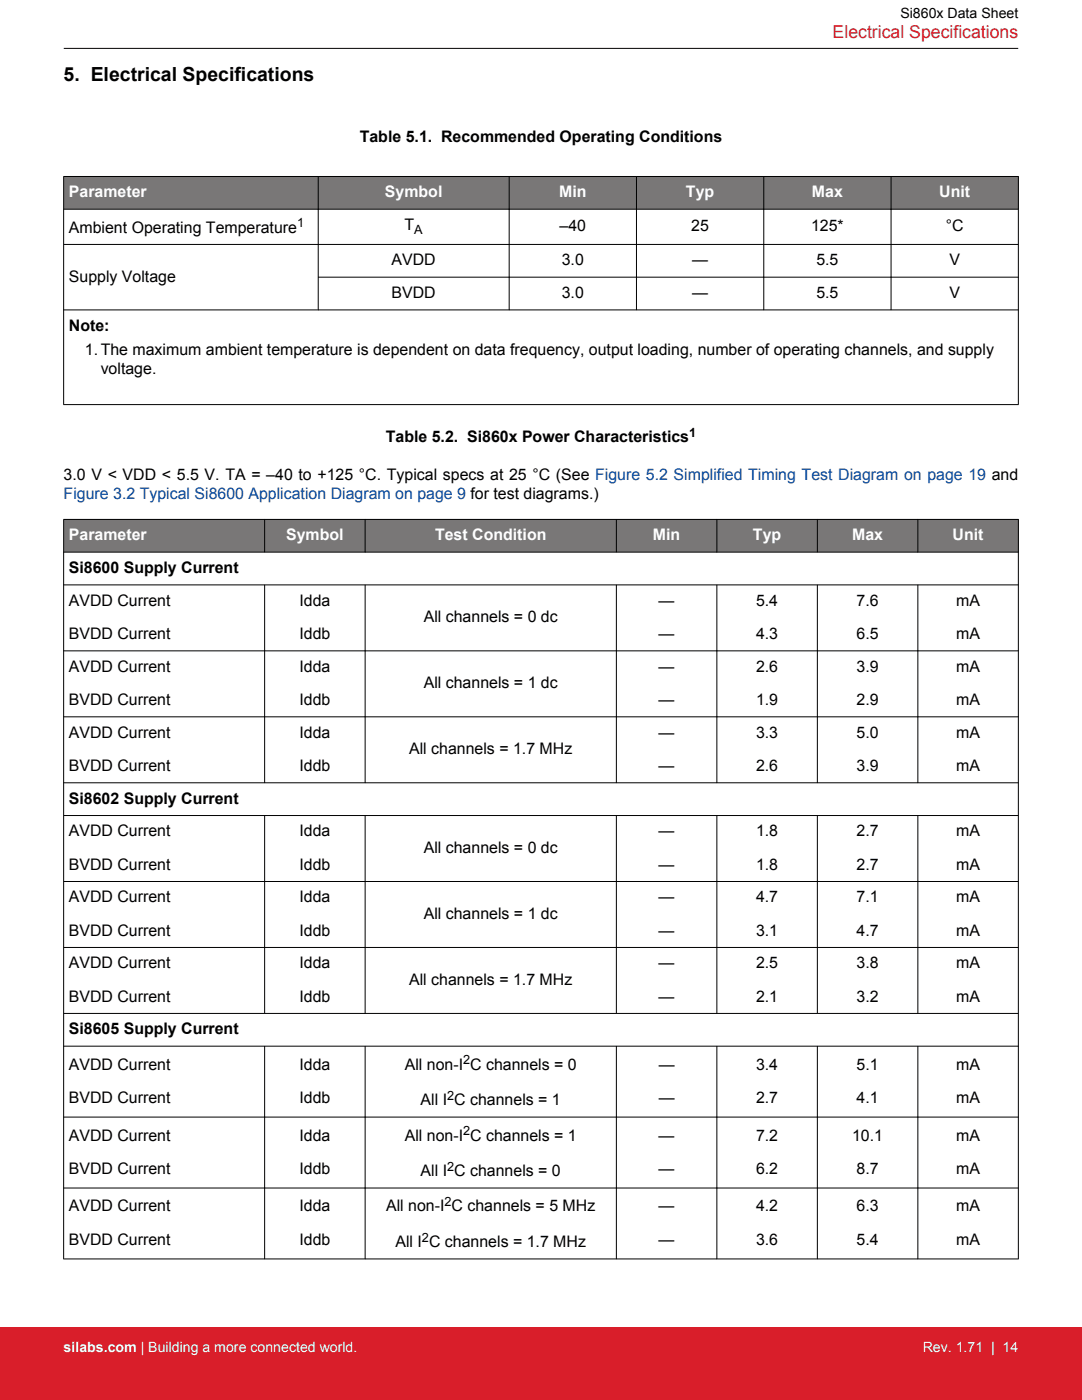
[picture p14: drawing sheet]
<svg xmlns="http://www.w3.org/2000/svg" width="216mm" height="279mm" viewBox="0 0 216 279" stroke-linecap="round" stroke-linejoin="round" font-family="sans-serif">
<defs><g id="words">
<text font-size="3.9" x="12.7" y="16.1">5. Electrical Specifications</text>
<text font-size="3.5" fill="#d91e2a" x="166.1" y="7.5">Electrical Specifications</text>
<g font-size="3.2">
<text x="71.8" y="28.4">Table 5.1. Recommended Operating Conditions</text>
<text x="13.7" y="46.4">Ambient Operating Temperature</text>
<text x="80.7" y="46">T</text>
<text x="111.7" y="46.2">–40</text>
<text x="137.9" y="46.2">25</text>
<text x="161.8" y="46.2">125*</text>
<text x="188.7" y="46.2">°C</text>
<text x="78.1" y="53">AVDD</text>
<text x="112.1" y="53">3.0</text>
<text x="138.1" y="53">—</text>
<text x="162.9" y="53">5.5</text>
<text x="189.4" y="53">V</text>
<text x="13.7" y="56.2">Supply Voltage</text>
<text x="78.1" y="59.5">BVDD</text>
<text x="112.1" y="59.5">3.0</text>
<text x="138.1" y="59.5">—</text>
<text x="162.9" y="59.5">5.5</text>
<text x="189.4" y="59.5">V</text>
<text x="13.7" y="66">Note:</text>
<text x="16.9" y="70.8">1.The maximum ambient temperature is dependent on data frequency, output loading, number of operating channels, and supply</text>
<text x="20.1" y="74.6">voltage.</text>
<text x="77" y="88.3">Table 5.2. Si860x Power Characteristics</text>
<text x="12.7" y="95.9">3.0 V &lt; VDD &lt; 5.5 V. TA = –40 to +125 °C. Typical specs at 25 °C (See Figure 5.2 Simplified Timing Test Diagram on page 19 and</text>
<text x="13.7" y="114.4">Si8600 Supply Current</text>
<text x="13.7" y="120.9">AVDD Current</text>
<text x="59.7" y="120.9">Idda</text>
<text x="84.6" y="124.2">All channels = 0 dc</text>
<text x="131.4" y="120.9">—</text>
<text x="150.9" y="120.9">5.4</text>
<text x="170.9" y="120.9">7.6</text>
<text x="190.8" y="120.9">mA</text>
<text x="13.7" y="127.5">BVDD Current</text>
<text x="59.7" y="127.5">Iddb</text>
<text x="131.4" y="127.5">—</text>
<text x="150.9" y="127.5">4.3</text>
<text x="170.9" y="127.5">6.5</text>
<text x="190.8" y="127.5">mA</text>
<text x="13.7" y="134.1">AVDD Current</text>
<text x="59.7" y="134.1">Idda</text>
<text x="84.6" y="137.4">All channels = 1 dc</text>
<text x="131.4" y="134.1">—</text>
<text x="150.9" y="134.1">2.6</text>
<text x="170.9" y="134.1">3.9</text>
<text x="190.8" y="134.1">mA</text>
<text x="13.7" y="140.7">BVDD Current</text>
<text x="59.7" y="140.7">Iddb</text>
<text x="131.4" y="140.7">—</text>
<text x="150.9" y="140.7">1.9</text>
<text x="170.9" y="140.7">2.9</text>
<text x="190.8" y="140.7">mA</text>
<text x="13.7" y="147.2">AVDD Current</text>
<text x="59.7" y="147.2">Idda</text>
<text x="131.4" y="147.2">—</text>
<text x="150.9" y="147.2">3.3</text>
<text x="170.9" y="147.2">5.0</text>
<text x="190.8" y="147.2">mA</text>
<text x="13.7" y="153.9">BVDD Current</text>
<text x="59.7" y="153.9">Iddb</text>
<text x="81.6" y="150.6">All channels = 1.7 MHz</text>
<text x="131.4" y="153.9">—</text>
<text x="150.9" y="153.9">2.6</text>
<text x="170.9" y="153.9">3.9</text>
<text x="190.8" y="153.9">mA</text>
<text x="13.7" y="160.4">Si8602 Supply Current</text>
<text x="13.7" y="166.9">AVDD Current</text>
<text x="59.7" y="166.9">Idda</text>
<text x="131.4" y="166.9">—</text>
<text x="150.9" y="166.9">1.8</text>
<text x="170.9" y="166.9">2.7</text>
<text x="190.8" y="166.9">mA</text>
<text x="13.7" y="173.6">BVDD Current</text>
<text x="59.7" y="173.6">Iddb</text>
<text x="84.6" y="170.3">All channels = 0 dc</text>
<text x="131.4" y="173.6">—</text>
<text x="150.9" y="173.6">1.8</text>
<text x="170.9" y="173.6">2.7</text>
<text x="190.8" y="173.6">mA</text>
<text x="13.7" y="180.1">AVDD Current</text>
<text x="59.7" y="180.1">Idda</text>
<text x="84.6" y="183.4">All channels = 1 dc</text>
<text x="131.4" y="180.1">—</text>
<text x="150.9" y="180.1">4.7</text>
<text x="170.9" y="180.1">7.1</text>
<text x="190.8" y="180.1">mA</text>
<text x="13.7" y="186.7">BVDD Current</text>
<text x="59.7" y="186.7">Iddb</text>
<text x="131.4" y="186.7">—</text>
<text x="150.9" y="186.7">3.1</text>
<text x="170.9" y="186.7">4.7</text>
<text x="190.8" y="186.7">mA</text>
<text x="13.7" y="193.3">AVDD Current</text>
<text x="59.7" y="193.3">Idda</text>
<text x="81.6" y="196.6">All channels = 1.7 MHz</text>
<text x="131.4" y="193.3">—</text>
<text x="150.9" y="193.3">2.5</text>
<text x="170.9" y="193.3">3.8</text>
<text x="190.8" y="193.3">mA</text>
<text x="13.7" y="199.9">BVDD Current</text>
<text x="59.7" y="199.9">Iddb</text>
<text x="131.4" y="199.9">—</text>
<text x="150.9" y="199.9">2.1</text>
<text x="170.9" y="199.9">3.2</text>
<text x="190.8" y="199.9">mA</text>
<text x="13.7" y="206.4">Si8605 Supply Current</text>
<text x="13.7" y="213.5">AVDD Current</text>
<text x="59.7" y="213.5">Idda</text>
<text x="80.8" y="213.5">All non-I C channels = 0</text>
<text x="131.4" y="213.5">—</text>
<text x="150.9" y="213.5">3.4</text>
<text x="170.9" y="213.5">5.1</text>
<text x="190.8" y="213.5">mA</text>
<text x="13.7" y="220.1">BVDD Current</text>
<text x="59.7" y="220.1">Iddb</text>
<text x="83.9" y="220.6">All I C channels = 1</text>
<text x="131.4" y="220.1">—</text>
<text x="150.9" y="220.1">2.7</text>
<text x="170.9" y="220.1">4.1</text>
<text x="190.8" y="220.1">mA</text>
<text x="13.7" y="227.6">AVDD Current</text>
<text x="59.7" y="227.6">Idda</text>
<text x="80.8" y="227.6">All non-I C channels = 1</text>
<text x="131.4" y="227.6">—</text>
<text x="150.9" y="227.6">7.2</text>
<text x="170" y="227.6">10.1</text>
<text x="190.8" y="227.6">mA</text>
<text x="13.7" y="234.2">BVDD Current</text>
<text x="59.7" y="234.2">Iddb</text>
<text x="83.9" y="234.7">All I C channels = 0</text>
<text x="131.4" y="234.2">—</text>
<text x="150.9" y="234.2">6.2</text>
<text x="170.9" y="234.2">8.7</text>
<text x="190.8" y="234.2">mA</text>
<text x="13.7" y="241.8">AVDD Current</text>
<text x="59.7" y="241.8">Idda</text>
<text x="77.1" y="241.8">All non-I C channels = 5 MHz</text>
<text x="131.4" y="241.8">—</text>
<text x="150.9" y="241.8">4.2</text>
<text x="170.9" y="241.8">6.3</text>
<text x="190.8" y="241.8">mA</text>
<text x="13.7" y="248.4">BVDD Current</text>
<text x="59.7" y="248.4">Iddb</text>
<text x="78.9" y="248.9">All I C channels = 1.7 MHz</text>
<text x="131.4" y="248.4">—</text>
<text x="150.9" y="248.4">3.6</text>
<text x="170.9" y="248.4">5.4</text>
<text x="190.8" y="248.4">mA</text>
</g>
<g font-size="3.2" fill="#fff">
<text x="13.7" y="39.4">Parameter</text>
<text x="76.8" y="39.4">Symbol</text>
<text x="111.6" y="39.4">Min</text>
<text x="136.9" y="39.4">Typ</text>
<text x="162" y="39.4">Max</text>
<text x="187.4" y="39.4">Unit</text>
<text x="13.7" y="107.8">Parameter</text>
<text x="57.1" y="107.8">Symbol</text>
<text x="86.8" y="107.8">Test Condition</text>
<text x="130.3" y="107.8">Min</text>
<text x="150.2" y="107.8">Typ</text>
<text x="170" y="107.8">Max</text>
<text x="190.1" y="107.8">Unit</text>
</g>
<text font-size="3.2" fill="#00449a" x="12.7" y="99.7">Figure 3.2 Typical Si8600 Application Diagram on page 9 for test diagrams.)</text>
<text font-size="2.8" x="179.7" y="3.5">Si860x Data Sheet</text>
<g font-size="2.8" fill="#fff">
<text x="12.7" y="269.9">silabs.com | Building a more connected world.</text>
<text x="184.1" y="269.9">Rev. 1.71 | 14</text>
</g>
<g font-size="2.5">
<text x="59.3" y="45.4">1</text>
<text x="82.7" y="46.6">A</text>
<text x="137.5" y="87.2">1</text>
<text x="92.4" y="212.4">2</text>
<text x="89.2" y="219.5">2</text>
<text x="92.4" y="226.6">2</text>
<text x="89.2" y="233.7">2</text>
<text x="88.7" y="240.7">2</text>
<text x="84.2" y="247.8">2</text>
</g>
</g></defs>
<g fill="#797777">
<path d="M12.7 35.2h190.5v6.6h-190.5z" fill-rule="evenodd"/>
<path d="M12.7 35.2h190.5v6.6h-190.5z" fill-rule="evenodd"/>
</g>
<g fill="none" stroke="#000" stroke-width=".2">
<path d="M12.7 35.2h190.5M12.7 35.2v45.6M63.5 35.2v26.7M101.6 35.2v26.7M127 35.2v26.7M152.4 35.2v26.7M177.8 35.2v26.7M203.2 35.2v45.6M12.7 41.8h190.5M12.7 48.8h190.5M63.5 55.3h139.7M12.7 61.8h190.5"/>
<path d="M12.7 80.7h190.5"/>
</g>
<g fill="#797777">
<path d="M12.7 103.7h190.5v6.5h-190.5z" fill-rule="evenodd"/>
<path d="M12.7 103.7h190.5v6.5h-190.5z" fill-rule="evenodd"/>
</g>
<g fill="none" stroke="#000" stroke-width=".2">
<path d="M12.7 9.7h190.5M12.7 116.7h190.5M12.7 103.7h190.5M12.7 110.2h190.5M12.7 103.6v147.7M52.8 103.6v6.6M52.8 116.7v39.6M72.9 103.6v6.6M72.9 116.7v39.6M123 103.6v6.6M123 116.7v39.6M143 103.6v6.6"/>
<path d="M143 116.7v39.6M163.1 103.6v6.6M163.1 116.7v39.6M183.1 103.6v6.6M183.1 116.7v39.6M203.2 103.6v147.7M12.7 129.9h190.5M12.7 143.1h190.5M12.7 156.2h190.5M12.7 162.8h190.5M12.7 175.9h190.5M52.8 162.7v39.6"/>
<path d="M72.9 162.7v39.6M123 162.7v39.6M143 162.7v39.6M163.1 162.7v39.6M183.1 162.7v39.6M12.7 189.1h190.5M12.7 208.8h190.5M12.7 202.3h190.5M52.8 208.7v42.6M72.9 208.7v42.6M123 208.7v42.6M143 208.7v42.6"/>
<path d="M163.1 208.7v42.6M183.1 208.7v42.6M12.7 222.9h190.5M12.7 237.1h190.5M12.7 251.2h190.5"/>
</g>
<path d="M0 264.9h215.9v14.5h-215.9z" fill="#d91e2a"/>
<use href="#words"/>
</svg>
